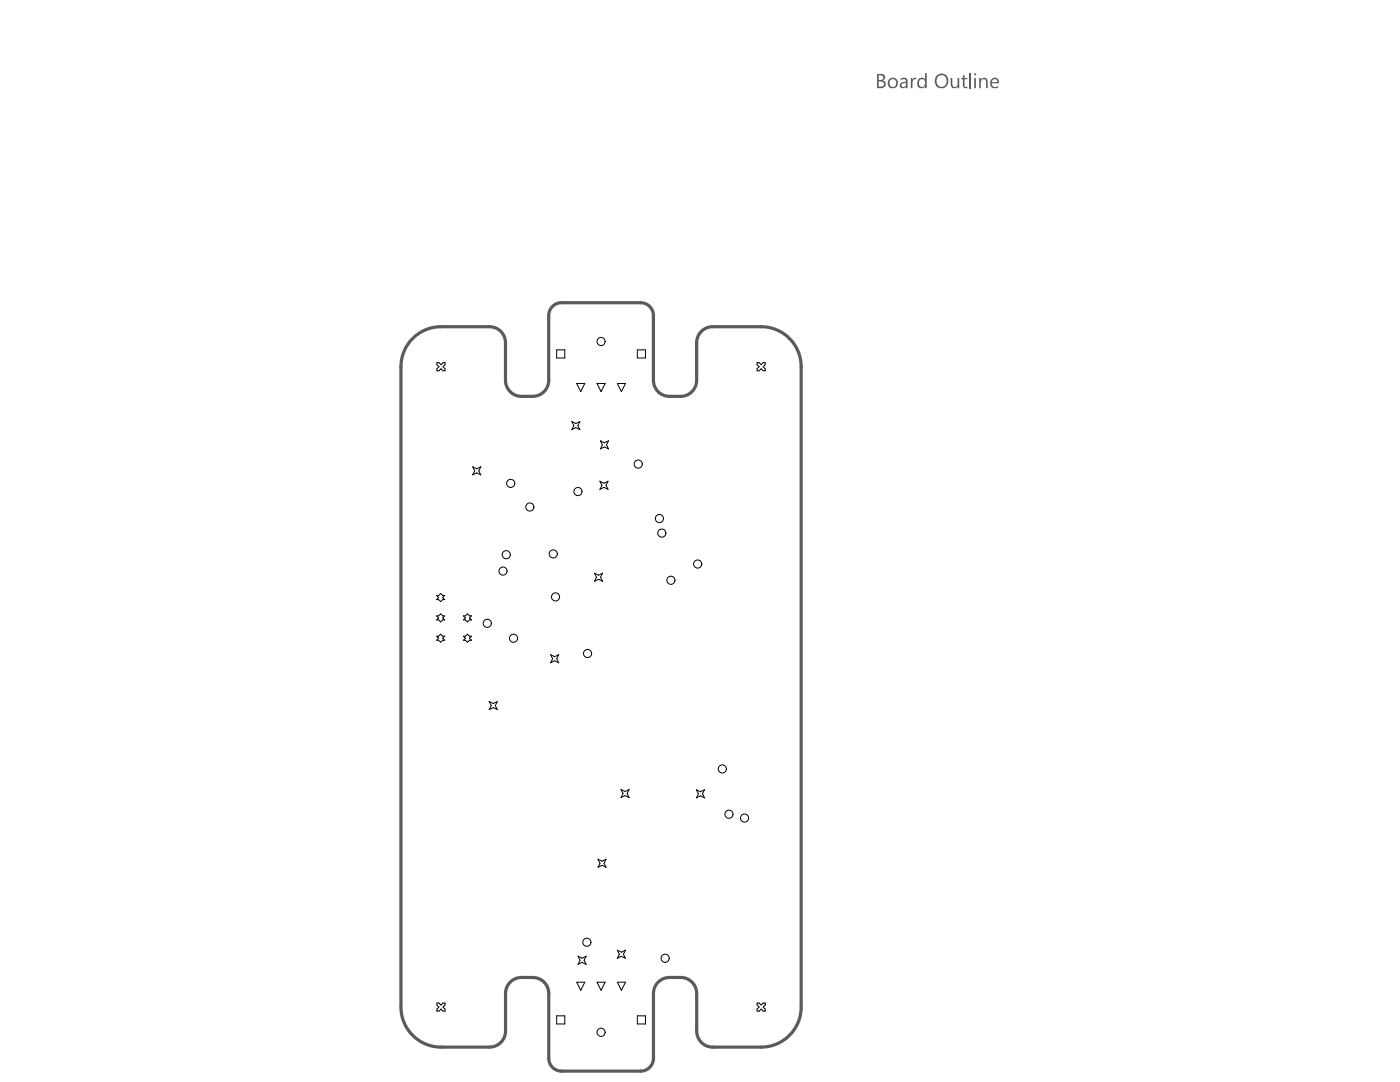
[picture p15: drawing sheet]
<svg xmlns="http://www.w3.org/2000/svg" width="279mm" height="216mm" viewBox="0 0 279 216" stroke-linecap="round" stroke-linejoin="round" font-family="sans-serif">
<g fill="none" stroke="#5a5a5a" stroke-width=".64">
<path d="M80 73.2v127.8M88 65.2h9.7M100.9 68.4v7.5M104.1 79.1h2.3M109.5 63v12.9M112.1 60.4h15.7M130.4 63v12.9M133.6 79.1h2.2M139 68.4v7.5M142.2 65.2h9.7M159.9 73.2v127.8M100.9 198.2v7.5"/>
<path d="M104.1 195h2.2M109.5 198.2v13M130.4 198.2v13M133.5 195h2.3M139 198.2v7.5M88 208.9h9.7M112.1 213.7h15.8M142.2 208.9h9.7"/>
</g>
<g fill="#5a5a5a">
<path d="M181.8 15.6h.3v.4l.2-.4 .5-.1v.4a.54 .54 0 0 0-.5 .1 .54 .54 0 0 0-.2 .5v1.1h-.3z"/>
<path d="M189.7 15.6h.4v1.1a.54 .54 0 0 0 .5 .7 .54 .54 0 0 0 .5-.7v-1.1h.3v2h-.3v-.3a.75 .75 0 0 1-.9 .3 .75 .75 0 0 1-.5-.8z"/>
<path d="M192.2 15.1l.3-.2v.7h.6v.2h-.6v1.3l.2 .3 .4-.1v.3a.71 .71 0 0 1-.9-.6v-1.2h-.4v-.2h.4z"/>
<path d="M175.4 15v1h.3a.49 .49 0 0 0 .6-.5 .49 .49 0 0 0-.5-.5zM175.4 16.2v1.1h.5a.5 .5 0 0 0 .5-.6 .5 .5 0 0 0-.6-.4zM175 14.8h.9a.67 .67 0 0 1 .8 .4 .67 .67 0 0 1-.5 .9 .79 .79 0 0 1 .5 .9 .79 .79 0 0 1-.8 .6h-.9z"/>
<path d="M177.6 16a.9 .9 0 0 0 .5 1.4 .78 .78 0 0 0 .8-.9 .78 .78 0 0 0-1-.7zM177.5 15.7a1.03 1.03 0 0 1 1.3 0 1.03 1.03 0 0 1 .3 1.3 1.03 1.03 0 0 1-1.5 .5 1.03 1.03 0 0 1-.3-1.5z"/>
<path d="M179.9 16.8a.46 .46 0 0 0 .5 .6 .46 .46 0 0 0 .4-.6v-.3zM179.7 15.7a.96 .96 0 0 1 1.4 .2v1.7h-.3v-.3a.69 .69 0 0 1-1.2-.1l.1-.7 1.1-.2a.48 .48 0 0 0-.3-.5 .48 .48 0 0 0-.5 .1l-.3 .2z"/>
<path d="M183.3 15.7a.89 .89 0 0 1 1.3 .1v-1.2h.3v3h-.3v-.3a.93 .93 0 0 1-1.3 .1 .93 .93 0 0 1-.1-1.3zM183.5 16.1a.78 .78 0 0 0 0 .9 .78 .78 0 0 0 .7 .4l.3-.4 .1-.6a.62 .62 0 0 0-.4-.6 .62 .62 0 0 0-.7 .3z"/>
<path d="M187.1 15.3a1.28 1.28 0 0 0 .9 2.1 1.22 1.22 0 0 0 .9-1.2 1.22 1.22 0 0 0-.9-1.2l-.5 .1zM187 15h.1a1.44 1.44 0 0 1 2 .4 1.44 1.44 0 0 1-.5 2 1.36 1.36 0 0 1-1.6-.1 1.36 1.36 0 0 1-.4-1.6z"/>
</g>
<path d="M193.6 14.6v3" fill="none" stroke="#5a5a5a" stroke-width=".32"/>
<g fill="#5a5a5a">
<path d="M195.4 15.6h.3v.3a.74 .74 0 0 1 .9-.4 .74 .74 0 0 1 .5 .9v1.2h-.3v-1.1a.54 .54 0 0 0-.5-.7 .54 .54 0 0 0-.6 .7v1.1h-.3z"/>
<path d="M194.4 14.8a.21 .21 0 0 1 .4 0 .21 .21 0 0 1-.4 0zM194.4 15.6h.4v2h-.4z"/>
<path d="M198 16.1l-.1 .3h1.2a.56 .56 0 0 0-.4-.6 .56 .56 0 0 0-.7 .3zM197.8 15.9a.91 .91 0 0 1 1.1-.3 .91 .91 0 0 1 .5 1h-1.5a.75 .75 0 0 0 .5 .7 .75 .75 0 0 0 .8-.2l-.1 .3a1.01 1.01 0 0 1-1.3-.1 1.01 1.01 0 0 1 0-1.3z"/>
</g>
<g fill="none" stroke="#5a5a5a" stroke-width=".64">
<path d="M88 65.2a8 8 0 0 0-8 8M97.7 65.2a3.2 3.2 0 0 1 3.2 3.2M100.9 75.9a3.2 3.2 0 0 0 3.2 3.2M109.5 75.9a3.2 3.2 0 0 1-3.2 3.2M112.1 60.4a2.56 2.56 0 0 0-2.6 2.6M127.8 60.4a2.56 2.56 0 0 1 2.6 2.6M130.4 75.9a3.2 3.2 0 0 0 3.2 3.2M139 75.9a3.2 3.2 0 0 1-3.2 3.2M142.2 65.2a3.2 3.2 0 0 0-3.2 3.2M151.9 65.2a8 8 0 0 1 8 8M104.1 195a3.2 3.2 0 0 0-3.2 3.2M106.3 195a3.2 3.2 0 0 1 3.2 3.2"/>
<path d="M133.6 195a3.2 3.2 0 0 0-3.2 3.2M135.8 195a3.2 3.2 0 0 1 3.2 3.2M80 201a8 8 0 0 0 8 7.9M100.9 205.7a3.2 3.2 0 0 1-3.2 3.2M109.5 211.2a2.56 2.56 0 0 0 2.6 2.5M130.4 211.2a2.56 2.56 0 0 1-2.5 2.5M139 205.7a3.2 3.2 0 0 0 3.2 3.2M159.9 201a8 8 0 0 1-8 7.9"/>
</g>
<g fill="none" stroke="#000" stroke-width=".2">
<path d="M87.2 72.4h.4l.4 .4 .4-.4h.4v.4l-.4 .4 .4 .4v.4h-.4l-.4-.4-.4 .4h-.4v-.4l.4-.4-.4-.4zM111.1 69.8h1.6v1.6h-1.6zM115.1 76.5h1.6l-.8 1.6zM119.1 76.5h1.7l-.8 1.6zM123.2 76.5h1.6l-.8 1.6zM127.2 69.8h1.6v1.6h-1.6zM151.1 72.4h.4l.4 .4 .4-.4h.4v.4l-.4 .4 .4 .4v.4h-.4l-.4-.4-.4 .4h-.4v-.4l.4-.4-.4-.4zM94.3 93.1l.8 .4 .9-.4-.4 .9 .4 .8-.9-.4-.8 .4 .4-.8zM114.1 84.1l.8 .4 .8-.4-.4 .8 .4 .8-.8-.4-.8 .4 .4-.8zM119.7 96l.8 .4 .8-.4-.4 .8 .4 .8-.8-.4-.8 .4 .4-.8zM119.8 88l.8 .4 .8-.4-.4 .8 .4 .8-.8-.4-.8 .4 .4-.8zM87.1 118.8h.4l.4-.4 .4 .4h.5l-.5 .4 .5 .4h-.5l-.4 .4-.4-.4h-.4l.4-.4z"/>
<path d="M118.6 114.4l.8 .4 .9-.4-.4 .8 .4 .8-.9-.4-.8 .4 .4-.8zM87.1 122.9h.4l.4-.4 .4 .4h.5l-.5 .4 .5 .4h-.5l-.4 .4-.4-.4h-.4l.4-.4zM87.1 126.9h.4l.4-.4 .4 .4h.5l-.5 .5 .5 .4h-.5l-.4 .4-.4-.4h-.4l.4-.4zM92.5 122.9h.4l.4-.4 .4 .4h.4l-.4 .4 .4 .4h-.4l-.4 .4-.4-.4h-.4l.4-.4zM92.5 126.9h.4l.4-.4 .4 .4h.4l-.4 .5 .4 .4h-.4l-.4 .4-.4-.4h-.4l.4-.4zM97.6 140l.8 .4 .8-.4-.4 .8 .4 .8-.8-.4-.8 .4 .4-.8zM109.9 130.6l.8 .4 .8-.4-.4 .8 .4 .9-.8-.5-.8 .5 .4-.9zM123.9 157.5l.9 .4 .8-.4-.4 .8 .4 .9-.8-.5-.9 .5 .4-.9zM139 157.6l.8 .4 .8-.4-.4 .8 .4 .8-.8-.4-.8 .4 .4-.8zM119.3 171.4l.8 .4 .9-.4-.4 .9 .4 .8-.9-.4-.8 .4 .4-.8zM115.1 196h1.6l-.8 1.6zM115.4 190.8l.8 .4 .8-.4-.4 .8 .4 .8-.8-.4-.8 .4 .4-.8z"/>
<path d="M119.1 196h1.7l-.8 1.6zM123.2 196h1.6l-.8 1.6zM123.2 189.6l.8 .4 .8-.4-.4 .8 .4 .8-.8-.4-.8 .4 .4-.8zM87.2 200.1h.4l.4 .4 .4-.4h.4v.4l-.4 .5 .4 .4v.4h-.4l-.4-.4-.4 .4h-.4v-.4l.4-.4-.4-.5zM111.1 202.7h1.6v1.6h-1.6zM127.2 202.7h1.6v1.6h-1.6zM151.1 200.1h.4l.4 .4 .4-.4h.4v.4l-.4 .5 .4 .4v.4h-.4l-.4-.4-.4 .4h-.4v-.4l.4-.4-.4-.5z"/>
<circle cx="120" cy="68.1" r=".81"/>
<circle cx="101.9" cy="96.5" r=".81"/>
<circle cx="115.3" cy="98.1" r=".81"/>
<circle cx="127.4" cy="92.6" r=".81"/>
<circle cx="100.4" cy="114" r=".81"/>
<circle cx="101" cy="110.7" r=".81"/>
<circle cx="105.7" cy="101.2" r=".81"/>
<circle cx="110.4" cy="110.5" r=".81"/>
<circle cx="110.9" cy="119.1" r=".81"/>
<circle cx="131.6" cy="103.5" r=".81"/>
<circle cx="132.1" cy="106.4" r=".81"/>
<circle cx="133.9" cy="115.8" r=".81"/>
<circle cx="139.2" cy="112.5" r=".81"/>
<circle cx="97.2" cy="124.4" r=".81"/>
<circle cx="102.5" cy="127.4" r=".81"/>
<circle cx="117.3" cy="130.4" r=".81"/>
<circle cx="144.2" cy="153.4" r=".81"/>
<circle cx="145.5" cy="162.5" r=".81"/>
<circle cx="148.6" cy="163.2" r=".81"/>
<circle cx="117.1" cy="188" r=".81"/>
<circle cx="132.7" cy="191.2" r=".81"/>
<circle cx="120" cy="206" r=".81"/>
</g>
</svg>
